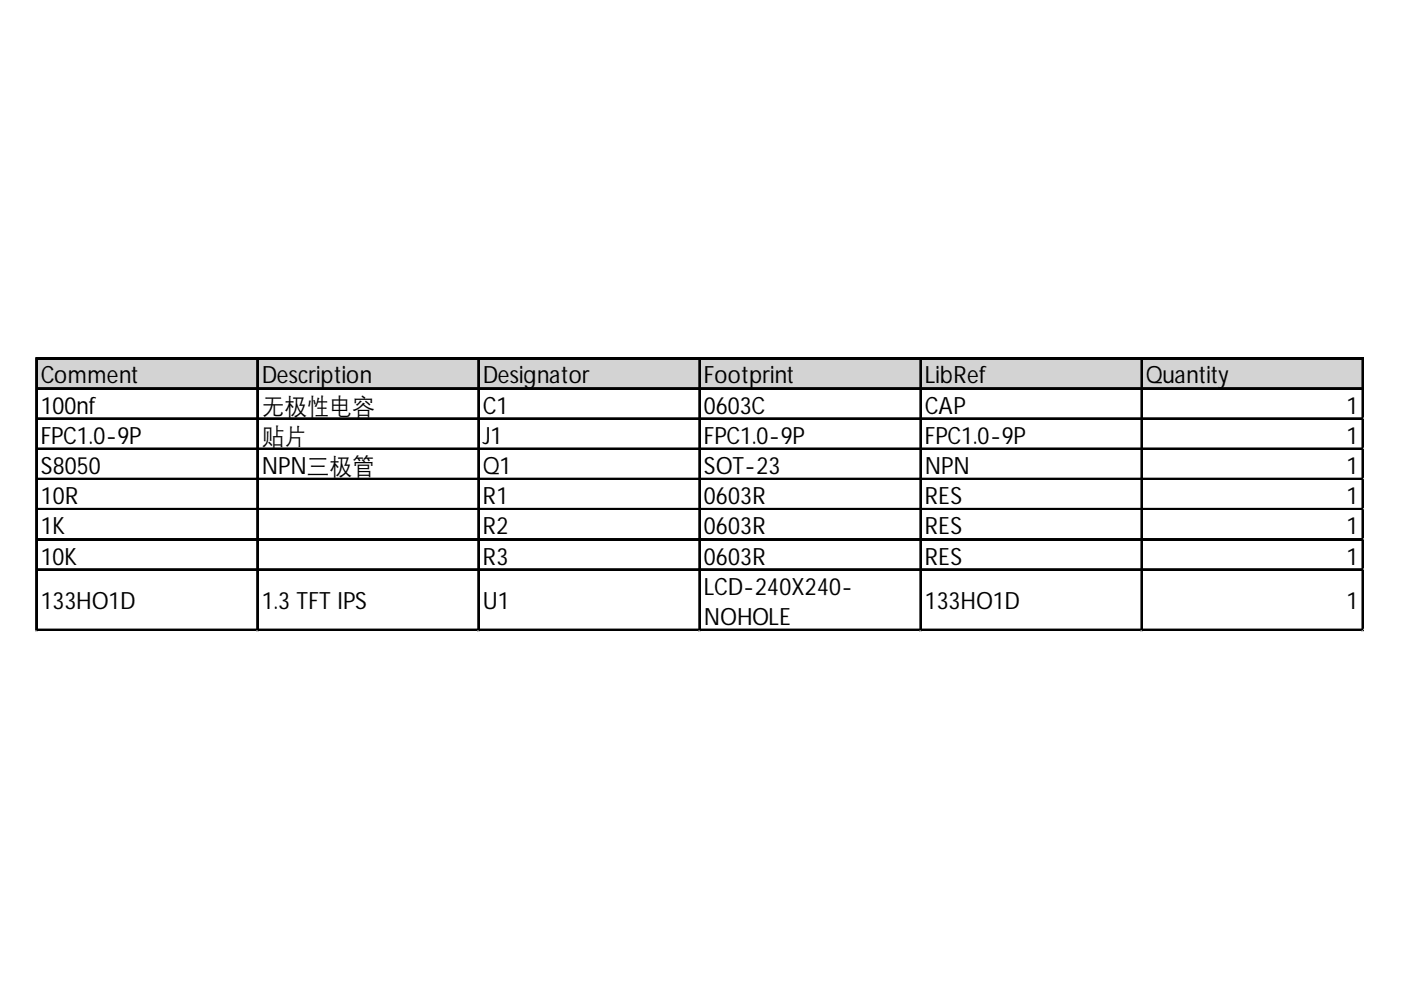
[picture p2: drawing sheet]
<svg xmlns="http://www.w3.org/2000/svg" width="297mm" height="210mm" viewBox="0 0 297 210" stroke-linecap="round" stroke-linejoin="round" font-family="sans-serif">
<defs><g id="words">
<g font-size="5.1">
<text x="8.6" y="81.3">Comment</text>
<text x="55.5" y="81.3">Description</text>
<text x="102.4" y="81.3">Designator</text>
<text x="149.2" y="81.3">Footprint</text>
<text x="196.1" y="81.3">LibRef</text>
<text x="243" y="81.3">Quantity</text>
<text x="8.6" y="87.7">100nf</text>
<text x="55.5" y="87.7">无极性电容</text>
<text x="102.4" y="87.7">C1</text>
<text x="149.2" y="87.7">0603C</text>
<text x="196.1" y="87.7">CAP</text>
<text x="285.5" y="87.7">1</text>
<text x="8.6" y="94.1">FPC1.0-9P</text>
<text x="55.5" y="94.1">贴片</text>
<text x="102.4" y="94.1">J1</text>
<text x="149.2" y="94.1">FPC1.0-9P</text>
<text x="196.1" y="94.1">FPC1.0-9P</text>
<text x="285.5" y="94.1">1</text>
<text x="8.6" y="100.5">S8050</text>
<text x="55.5" y="100.5">NPN三极管</text>
<text x="102.4" y="100.5">Q1</text>
<text x="149.2" y="100.5">SOT-23</text>
<text x="196.1" y="100.5">NPN</text>
<text x="285.5" y="100.5">1</text>
<text x="8.6" y="106.9">10R</text>
<text x="102.4" y="106.9">R1</text>
<text x="149.2" y="106.9">0603R</text>
<text x="196.1" y="106.9">RES</text>
<text x="285.5" y="106.9">1</text>
<text x="8.6" y="113.3">1K</text>
<text x="102.4" y="113.3">R2</text>
<text x="149.2" y="113.3">0603R</text>
<text x="196.1" y="113.3">RES</text>
<text x="285.5" y="113.3">1</text>
<text x="8.6" y="119.7">10K</text>
<text x="102.4" y="119.7">R3</text>
<text x="149.2" y="119.7">0603R</text>
<text x="196.1" y="119.7">RES</text>
<text x="285.5" y="119.7">1</text>
<text x="8.6" y="129.1">133HO1D</text>
<text x="55.5" y="129.1">1.3 TFT IPS</text>
<text x="102.4" y="129.1">U1</text>
<text x="149.2" y="126.1">LCD-240X240-</text>
<text x="196.1" y="129.1">133HO1D</text>
<text x="285.5" y="129.1">1</text>
<text x="149.2" y="132.5">NOHOLE</text>
</g>
</g></defs>
<path d="M7.9 76.1h281.3v6.5h-281.3z" fill="#d3d3d3"/>
<g fill="none" stroke="#000" stroke-width=".35">
<path d="M7.6 75.9v57.9M8 75.9h281.2M54.5 76.2v57.6M101.4 76.2v57.6M148.2 76.2v57.6M195.1 76.2v57.6M242 76.2v57.6M288.8 76.2v57.6M8 82.3h281.2M8 88.7h281.2M8 95.1h281.2M8 101.5h281.2"/>
<path d="M8 107.9h281.2M8 114.3h281.2M8 120.7h281.2M8 133.5h281.2"/>
</g>
<g fill="none" stroke="#000" stroke-width=".34">
<path d="M7.8 75.9v57.9M8 76h281.2M54.7 76.2v57.6M101.5 76.2v57.6M148.4 76.2v57.6M195.3 76.2v57.6M242.1 76.2v57.6M289 76.2v57.6M8 82.4h281.2M8 88.8h281.2M8 95.2h281.2M8 101.6h281.2"/>
<path d="M8 108h281.2M8 114.4h281.2M8 120.8h281.2M8 133.6h281.2"/>
</g>
<path d="M7.6 133.8h.1" fill="none" stroke="#d4d4d4" stroke-width=".35"/>
<path d="M7.6 133.8h.4z" fill="#d4d4d4"/>
<path d="M54.5 133.8h.1" fill="none" stroke="#d4d4d4" stroke-width=".35"/>
<path d="M54.5 133.8h.3z" fill="#d4d4d4"/>
<path d="M101.4 133.8h.1" fill="none" stroke="#d4d4d4" stroke-width=".35"/>
<path d="M101.4 133.8h.3z" fill="#d4d4d4"/>
<path d="M148.2 133.8h.1" fill="none" stroke="#d4d4d4" stroke-width=".35"/>
<path d="M148.2 133.8h.4z" fill="#d4d4d4"/>
<path d="M195.1 133.8h.1" fill="none" stroke="#d4d4d4" stroke-width=".35"/>
<path d="M195.1 133.8h.3z" fill="#d4d4d4"/>
<path d="M242 133.8h.1" fill="none" stroke="#d4d4d4" stroke-width=".35"/>
<path d="M242 133.8h.3z" fill="#d4d4d4"/>
<path d="M288.8 133.8h.1" fill="none" stroke="#d4d4d4" stroke-width=".35"/>
<path d="M288.8 133.8h.4z" fill="#d4d4d4"/>
<path d="M289.2 88.7h.1" fill="none" stroke="#d4d4d4" stroke-width=".35"/>
<path d="M289.2 88.7v.3z" fill="#d4d4d4"/>
<path d="M289.2 95.1h.1" fill="none" stroke="#d4d4d4" stroke-width=".35"/>
<path d="M289.2 95.1v.3z" fill="#d4d4d4"/>
<path d="M289.2 101.5h.1" fill="none" stroke="#d4d4d4" stroke-width=".35"/>
<path d="M289.2 101.5v.3z" fill="#d4d4d4"/>
<path d="M289.2 107.9h.1" fill="none" stroke="#d4d4d4" stroke-width=".35"/>
<path d="M289.2 107.9v.3z" fill="#d4d4d4"/>
<path d="M289.2 114.3h.1" fill="none" stroke="#d4d4d4" stroke-width=".35"/>
<path d="M289.2 114.3v.3z" fill="#d4d4d4"/>
<path d="M289.2 120.7h.1" fill="none" stroke="#d4d4d4" stroke-width=".35"/>
<path d="M289.2 120.7v.3z" fill="#d4d4d4"/>
<path d="M289.2 133.5h.1" fill="none" stroke="#d4d4d4" stroke-width=".35"/>
<path d="M289.2 133.5v.3z" fill="#d4d4d4"/>
<use href="#words"/>
</svg>
